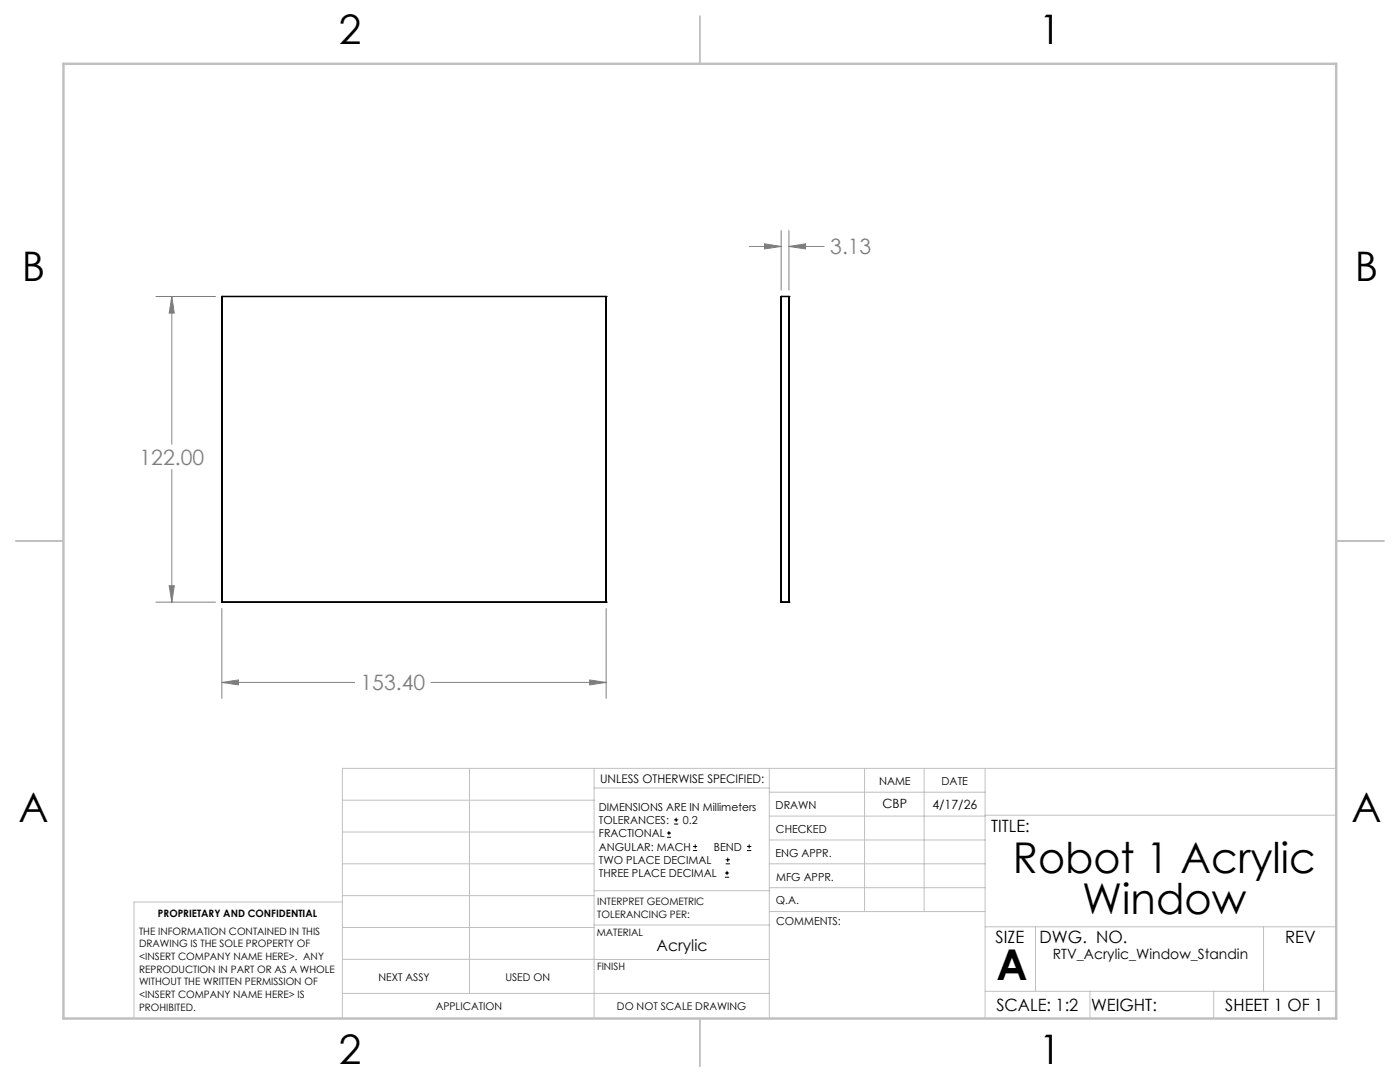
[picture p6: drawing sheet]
<svg xmlns="http://www.w3.org/2000/svg" width="279mm" height="216mm" viewBox="0 0 279 216" stroke-linecap="round" stroke-linejoin="round" font-family="sans-serif">
<defs><g id="words">
<g font-size="8.5">
<text x="202.2" y="174.2">Robot 1 Acrylic</text>
<text x="216" y="182.3">Window</text>
<text x="198.9" y="195.5">A</text>
</g>
<g font-size="8.1">
<text x="67.6" y="8.9">2</text>
<text x="207.3" y="8.9">1</text>
<text x="4.4" y="56.1">B</text>
<text x="270.4" y="56.1">B</text>
<text x="3.7" y="164.1">A</text>
<text x="269.7" y="164.1">A</text>
<text x="67.6" y="212.4">2</text>
<text x="207.3" y="212.4">1</text>
</g>
<g font-size="4.2" fill="#808080">
<text x="165.7" y="50.8">3.13</text>
<text x="27.8" y="92.8">122.00</text>
<text x="72" y="137.8">153.40</text>
</g>
<g font-size="3.4">
<text x="197.8" y="166">TITLE:</text>
<text x="198.7" y="188.1">SIZE</text>
<text x="207.5" y="188.1">DWG. NO.</text>
<text x="256.5" y="188.2">REV</text>
<text x="198.8" y="201.7">SCALE: 1:2</text>
<text x="217.7" y="201.8">WEIGHT:</text>
<text x="244.5" y="201.7">SHEET 1 OF 1</text>
</g>
<text font-size="3.2" x="131" y="189.8">Acrylic</text>
<text font-size="2.8" x="210.1" y="191.3">RTV_Acrylic_Window_Standin</text>
<g font-size="2.5">
<text x="176.1" y="161.3">CBP</text>
<text x="186.1" y="161.4">4/17/26</text>
</g>
<text font-size="2.4" x="119.8" y="156.2">UNLESS OTHERWISE SPECIFIED:</text>
<g font-size="2.2">
<text x="119.5" y="161.8">DIMENSIONS ARE IN Millimeters</text>
<text x="154.8" y="161.4">DRAWN</text>
<text x="175.4" y="156.6">NAME</text>
<text x="187.9" y="156.7">DATE</text>
<text x="119.5" y="164.4">TOLERANCES:</text>
<text x="119.5" y="167.1">FRACTIONAL</text>
<text x="136.3" y="164.4">0.2</text>
<text x="154.9" y="166.3">CHECKED</text>
<text x="119.5" y="169.7">ANGULAR: MACH</text>
<text x="119.5" y="172.4">TWO PLACE DECIMAL</text>
<text x="142.5" y="169.7">BEND</text>
<text x="154.8" y="170.9">ENG APPR.</text>
<text x="119.5" y="175">THREE PLACE DECIMAL</text>
<text x="154.9" y="175.7">MFG APPR.</text>
<text x="154.9" y="180.4">Q.A.</text>
<text x="154.9" y="184.6">COMMENTS:</text>
</g>
<g font-size="2.1">
<text x="75.5" y="195.7">NEXT ASSY</text>
<text x="100.9" y="195.7">USED ON</text>
<text x="86.9" y="201.5">APPLICATION</text>
<text x="123.1" y="201.6">DO NOT SCALE DRAWING</text>
</g>
<g font-size="2">
<text x="31.5" y="182.9">PROPRIETARY AND CONFIDENTIAL</text>
<text x="119.2" y="180.6">INTERPRET GEOMETRIC</text>
<text x="119.2" y="183.1">TOLERANCING PER:</text>
<text x="27.8" y="186.5">THE INFORMATION CONTAINED IN THIS</text>
<text x="27.8" y="189">DRAWING IS THE SOLE PROPERTY OF</text>
<text x="27.8" y="191.6">&lt;INSERT COMPANY NAME HERE&gt;. ANY</text>
<text x="119.1" y="186.7">MATERIAL</text>
<text x="27.8" y="194.1">REPRODUCTION IN PART OR AS A WHOLE</text>
<text x="27.8" y="196.6">WITHOUT THE WRITTEN PERMISSION OF</text>
<text x="119.1" y="193.5">FINISH</text>
<text x="27.8" y="199.1">&lt;INSERT COMPANY NAME HERE&gt; IS</text>
<text x="27.8" y="201.7">PROHIBITED.</text>
</g>
</g></defs>
<g fill="none" stroke="#000" stroke-width=".25">
<path d="M44.3 59.2h.1M44.3 59.2v61M44.3 59.2h76.7M121 59.2h.1M121 59.2v61M155.9 59.2h.1M155.9 59.2h1.5M155.9 59.2v61M157.4 59.2h.1M157.4 59.2v61M44.3 120.2h.1M44.3 120.2h76.7"/>
<path d="M121 120.2h.1M155.9 120.2h.1M155.9 120.2h1.5M157.4 120.2h.1"/>
</g>
<g fill="none" stroke="#000" stroke-width=".2">
<path d="M133.1 167.1h.8M133.1 166.2h.8M133.5 165.8v.9M134.5 164.4h.9M134.5 163.6h.9M134.9 163.2v.8M138.3 169.7h.8M138.3 168.9h.8M138.7 168.5v.8M144.7 175h.8M144.7 174.2h.8M144.8 172.4h.9"/>
<path d="M144.8 171.6h.9M145.1 173.8v.8M145.2 171.1v.9M149.1 169.7h.8M149.1 168.9h.8M149.5 168.5v.8"/>
</g>
<g fill="none" stroke="#808080" stroke-width=".2">
<path d="M31.1 59.2h11.9M34.3 59.2l.5 3.3h-1zM34.3 59.2v29.5M149.5 49.2h6.4M152.6 48.6l3.3 .6-3.3 .5zM155.9 46v11.9M157.4 49.2l3.4-.6v1.1zM157.4 46v11.9M157.4 49.2h7.1M34.3 93.7v26.5M33.8 116.9h1l-.5 3.3zM31.1 120.2h11.9"/>
<path d="M44.3 136.2l3.3-.5v1zM44.3 121.4v17.9M44.3 136.2h26.5M86 136.2h35M117.7 135.7l3.3 .5-3.3 .5zM121 121.4v17.9"/>
</g>
<g fill="none" stroke="#c0c0c0" stroke-width=".2">
<path d="M68.3 159.7h50.3M93.7 153.3v44.9M118.6 153.3v49.9M118.6 157.2h34.9M153.5 153.3v49.9M153.5 158.1h43.1M172.5 153.3v28.6M184.4 153.3v28.6M196.6 153.3v49.9M266.7 153.3h-198.4v49.9M68.3 178.7h50.3M68.3 172.4h50.3"/>
<path d="M68.3 166h50.3M68.3 180h-41.6v23.2M118.6 177.7h35M153.5 167.6h43.1M153.5 162.8h43.1M153.5 172.4h43.1M153.5 177.1h43.1M196.6 162.7h70.1M68.3 198.2h85.2M68.3 191.4l85.2 .1M68.3 185.1h50.3M118.6 184.6h35"/>
<path d="M153.6 181.9h43M196.6 197.8h70.1M196.6 184.9h70.1M206.7 184.9v12.9M217.5 197.8v5.4M242.2 197.8v5.4M252.2 184.9v12.9"/>
</g>
<path d="M139.7 3.2v9.5M3.1 107.9h9.6M266.7 107.9h9.5M139.7 203.2v9.6" fill="none" stroke="#c0c0c0" stroke-width=".25"/>
<path d="M12.7 12.7h254v190.5h-254z" fill="none" stroke="#c0c0c0" stroke-width=".5"/>
<path d="M44.3 136.2l3.3-.5v1zM117.7 135.7l3.3 .5-3.3 .5zM34.3 59.2l.5 3.3h-1zM33.8 116.9h1l-.5 3.3zM152.6 48.6l3.3 .6-3.3 .5zM157.4 49.2l3.4-.6v1.1z" fill="#808080"/>
<use href="#words"/>
</svg>
